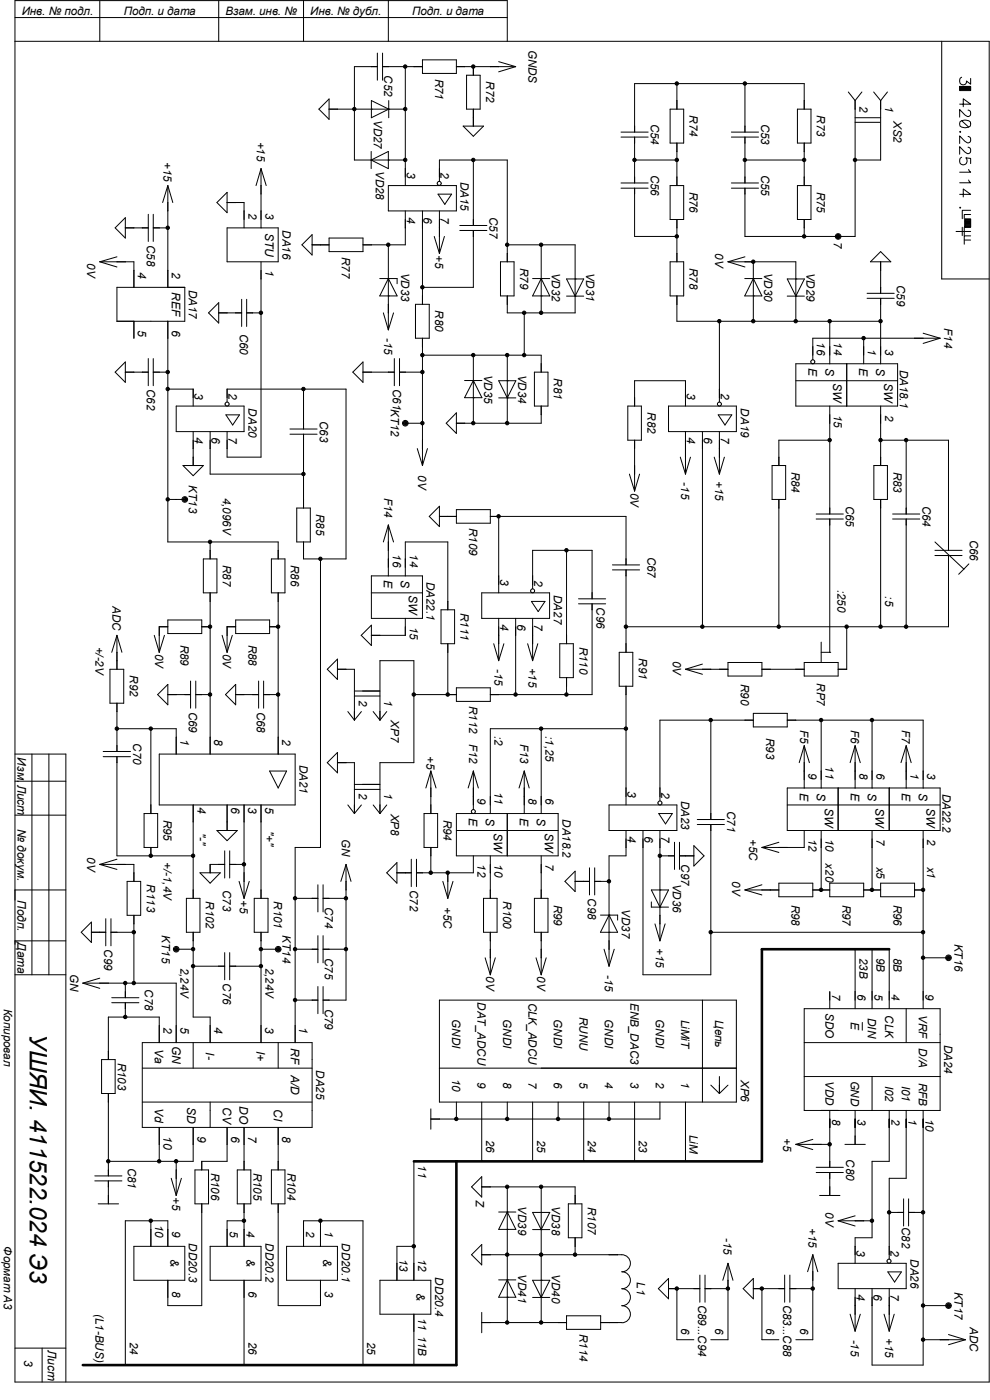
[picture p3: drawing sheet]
<svg xmlns="http://www.w3.org/2000/svg" width="210mm" height="297mm" viewBox="0 0 210 297" stroke-linecap="round" stroke-linejoin="round" font-family="sans-serif">
<defs><g id="words">
<text font-size="5.1" x="6.3" y="219.4" transform="rotate(90 6.3 219.4)">УШЯИ. 411522.024 Э3</text>
<g font-size="2.5">
<text x="4.6" y="3.1">Инв. № подл.</text>
<text x="26.3" y="3.1">Подп. и дата</text>
<text x="47.8" y="3.1">Взам. инв. №</text>
<text x="65.8" y="3.1">Инв. № дубл.</text>
<text x="87.4" y="3.1">Подп. и дата</text>
<text x="112.1" y="10.5" transform="rotate(90 112.1 10.5)">GNDS</text>
<text x="81.5" y="16" transform="rotate(90 81.5 16)">C52</text>
<text x="92.3" y="16.7" transform="rotate(90 92.3 16.7)">R71</text>
<text x="103.1" y="17.3" transform="rotate(90 103.1 17.3)">R72</text>
<text x="182.3" y="22.4" transform="rotate(90 182.3 22.4)">2</text>
<text x="187.7" y="22.4" transform="rotate(90 187.7 22.4)">1</text>
<text x="79.3" y="25.4" transform="rotate(90 79.3 25.4)">VD27</text>
<text x="138" y="26.2" transform="rotate(90 138 26.2)">C54</text>
<text x="146.3" y="24.5" transform="rotate(90 146.3 24.5)">R74</text>
<text x="161.5" y="26.2" transform="rotate(90 161.5 26.2)">C53</text>
<text x="173.3" y="24.5" transform="rotate(90 173.3 24.5)">R73</text>
<text x="189.5" y="25.6" transform="rotate(90 189.5 25.6)">XS2</text>
<text x="34.7" y="34.4" transform="rotate(90 34.7 34.4)">+15</text>
<text x="54.5" y="30.1" transform="rotate(90 54.5 30.1)">+15</text>
<text x="79.7" y="36.2" transform="rotate(90 79.7 36.2)">VD28</text>
<text x="86.3" y="36.5" transform="rotate(90 86.3 36.5)">3</text>
<text x="93.5" y="36.6" transform="rotate(90 93.5 36.6)">2</text>
<text x="97.7" y="38.5" transform="rotate(90 97.7 38.5)">DA15</text>
<text x="138" y="37" transform="rotate(90 138 37)">C56</text>
<text x="146.3" y="40.6" transform="rotate(90 146.3 40.6)">R76</text>
<text x="161.5" y="37" transform="rotate(90 161.5 37)">C55</text>
<text x="173.3" y="40.6" transform="rotate(90 173.3 40.6)">R75</text>
<text x="52.7" y="45.2" transform="rotate(90 52.7 45.2)">2</text>
<text x="56.3" y="45.2" transform="rotate(90 56.3 45.2)">3</text>
<text x="86.3" y="45.9" transform="rotate(90 86.3 45.9)">4</text>
<text x="89.9" y="45.9" transform="rotate(90 89.9 45.9)">6</text>
<text x="93.5" y="45.9" transform="rotate(90 93.5 45.9)">7</text>
<text x="103.8" y="46.1" transform="rotate(90 103.8 46.1)">C57</text>
<text x="31.1" y="51.9" transform="rotate(90 31.1 51.9)">C58</text>
<text x="56.3" y="49.4" transform="rotate(90 56.3 49.4)">STU</text>
<text x="59.9" y="48.9" transform="rotate(90 59.9 48.9)">DA16</text>
<text x="151.7" y="53.8" transform="rotate(90 151.7 53.8)">0V</text>
<text x="176.9" y="51.3" transform="rotate(90 176.9 51.3)">7</text>
<text x="18.5" y="55.8" transform="rotate(90 18.5 55.8)">0V</text>
<text x="29.3" y="57.7" transform="rotate(90 29.3 57.7)">4</text>
<text x="36.4" y="57.7" transform="rotate(90 36.4 57.7)">2</text>
<text x="56.3" y="57.4" transform="rotate(90 56.3 57.4)">1</text>
<text x="72.5" y="54.5" transform="rotate(90 72.5 54.5)">R77</text>
<text x="85.1" y="57.8" transform="rotate(90 85.1 57.8)">VD33</text>
<text x="92.3" y="54.1" transform="rotate(90 92.3 54.1)">+5</text>
<text x="110.3" y="56.9" transform="rotate(90 110.3 56.9)">R79</text>
<text x="117.1" y="57.8" transform="rotate(90 117.1 57.8)">VD32</text>
<text x="124.3" y="57.8" transform="rotate(90 124.3 57.8)">VD31</text>
<text x="146.3" y="56.9" transform="rotate(90 146.3 56.9)">R78</text>
<text x="162.1" y="57.8" transform="rotate(90 162.1 57.8)">VD30</text>
<text x="171.1" y="57.8" transform="rotate(90 171.1 57.8)">VD29</text>
<text x="36.4" y="62" transform="rotate(90 36.4 62)">REF</text>
<text x="40.1" y="61.4" transform="rotate(90 40.1 61.4)">DA17</text>
<text x="92.3" y="65.9" transform="rotate(90 92.3 65.9)">R80</text>
<text x="190.2" y="60.5" transform="rotate(90 190.2 60.5)">C59</text>
<text x="29.3" y="70" transform="rotate(90 29.3 70)">5</text>
<text x="36.4" y="70" transform="rotate(90 36.4 70)">6</text>
<text x="50.9" y="70.8" transform="rotate(90 50.9 70.8)">C60</text>
<text x="81.5" y="71.8" transform="rotate(90 81.5 71.8)">-15</text>
<text x="200.3" y="69.6" transform="rotate(90 200.3 69.6)">F14</text>
<text x="173.3" y="72.6" transform="rotate(90 173.3 72.6)">16</text>
<text x="176.9" y="72.6" transform="rotate(90 176.9 72.6)">14</text>
<text x="184.1" y="74" transform="rotate(90 184.1 74)">1</text>
<text x="187.7" y="74" transform="rotate(90 187.7 74)">3</text>
<text x="31.1" y="82.5" transform="rotate(90 31.1 82.5)">C62</text>
<text x="41.3" y="83.3" transform="rotate(90 41.3 83.3)">3</text>
<text x="48.5" y="83.4" transform="rotate(90 48.5 83.4)">2</text>
<text x="83.3" y="82.5" transform="rotate(90 83.3 82.5)">C61KT12</text>
<text x="102.7" y="79.5" transform="rotate(90 102.7 79.5)">VD35</text>
<text x="109.9" y="79.5" transform="rotate(90 109.9 79.5)">VD34</text>
<text x="117.5" y="80.3" transform="rotate(90 117.5 80.3)">R81</text>
<text x="145.7" y="83.3" transform="rotate(90 145.7 83.3)">3</text>
<text x="152.9" y="83.4" transform="rotate(90 152.9 83.4)">2</text>
<text x="171.5" y="78.1" transform="rotate(90 171.5 78.1)">E</text>
<text x="175.1" y="78.1" transform="rotate(90 175.1 78.1)">S</text>
<text x="176.7" y="81.3" transform="rotate(90 176.7 81.3)">SW</text>
<text x="182.3" y="78.1" transform="rotate(90 182.3 78.1)">E</text>
<text x="185.9" y="78.1" transform="rotate(90 185.9 78.1)">S</text>
<text x="187.6" y="81.3" transform="rotate(90 187.6 81.3)">SW</text>
<text x="190.9" y="78.4" transform="rotate(90 190.9 78.4)">DA18.1</text>
<text x="52.7" y="86.7" transform="rotate(90 52.7 86.7)">DA20</text>
<text x="67.8" y="89.3" transform="rotate(90 67.8 89.3)">C63</text>
<text x="137.3" y="87.5" transform="rotate(90 137.3 87.5)">R82</text>
<text x="157.1" y="86.7" transform="rotate(90 157.1 86.7)">DA19</text>
<text x="176.9" y="88" transform="rotate(90 176.9 88)">15</text>
<text x="187.7" y="88" transform="rotate(90 187.7 88)">2</text>
<text x="41.3" y="92.7" transform="rotate(90 41.3 92.7)">4</text>
<text x="44.9" y="92.7" transform="rotate(90 44.9 92.7)">6</text>
<text x="48.5" y="92.7" transform="rotate(90 48.5 92.7)">7</text>
<text x="145.7" y="92.7" transform="rotate(90 145.7 92.7)">4</text>
<text x="149.3" y="92.7" transform="rotate(90 149.3 92.7)">6</text>
<text x="152.9" y="92.7" transform="rotate(90 152.9 92.7)">7</text>
<text x="88.7" y="100.8" transform="rotate(90 88.7 100.8)">0V</text>
<text x="167.9" y="100.1" transform="rotate(90 167.9 100.1)">R84</text>
<text x="189.5" y="100.1" transform="rotate(90 189.5 100.1)">R83</text>
<text x="40.1" y="103" transform="rotate(90 40.1 103)">KT13</text>
<text x="47.3" y="105.6" transform="rotate(90 47.3 105.6)">4,096V</text>
<text x="81.5" y="105.6" transform="rotate(90 81.5 105.6)">F14</text>
<text x="133.7" y="104.5" transform="rotate(90 133.7 104.5)">0V</text>
<text x="144.5" y="102.4" transform="rotate(90 144.5 102.4)">-15</text>
<text x="151.7" y="102.1" transform="rotate(90 151.7 102.1)">+15</text>
<text x="179.5" y="107.3" transform="rotate(90 179.5 107.3)">C65</text>
<text x="195.7" y="107.3" transform="rotate(90 195.7 107.3)">C64</text>
<text x="67.1" y="109.1" transform="rotate(90 67.1 109.1)">R85</text>
<text x="99.5" y="112" transform="rotate(90 99.5 112)">R109</text>
<text x="47.3" y="119.9" transform="rotate(90 47.3 119.9)">R87</text>
<text x="61.7" y="119.9" transform="rotate(90 61.7 119.9)">R86</text>
<text x="83.3" y="117.6" transform="rotate(90 83.3 117.6)">16</text>
<text x="86.9" y="117.6" transform="rotate(90 86.9 117.6)">14</text>
<text x="137.3" y="118.1" transform="rotate(90 137.3 118.1)">C67</text>
<text x="205.7" y="114.5" transform="rotate(90 205.7 114.5)">C66</text>
<text x="81.4" y="123.1" transform="rotate(90 81.4 123.1)">E</text>
<text x="85" y="123.1" transform="rotate(90 85 123.1)">S</text>
<text x="90.5" y="123.4" transform="rotate(90 90.5 123.4)">DA22.1</text>
<text x="106.1" y="122.9" transform="rotate(90 106.1 122.9)">3</text>
<text x="113.3" y="123" transform="rotate(90 113.3 123)">2</text>
<text x="177.6" y="125.1" transform="rotate(90 177.6 125.1)">:250</text>
<text x="23.9" y="128.5" transform="rotate(90 23.9 128.5)">ADC</text>
<text x="86.7" y="126.3" transform="rotate(90 86.7 126.3)">SW</text>
<text x="97.7" y="130" transform="rotate(90 97.7 130)">R111</text>
<text x="117.5" y="126.2" transform="rotate(90 117.5 126.2)">DA27</text>
<text x="126.5" y="128.9" transform="rotate(90 126.5 128.9)">C96</text>
<text x="187.7" y="126.5" transform="rotate(90 187.7 126.5)">:5</text>
<text x="20.3" y="137.2" transform="rotate(90 20.3 137.2)">+/-2V</text>
<text x="38.3" y="136.8" transform="rotate(90 38.3 136.8)">R89</text>
<text x="52.7" y="136.8" transform="rotate(90 52.7 136.8)">R88</text>
<text x="86.9" y="133" transform="rotate(90 86.9 133)">15</text>
<text x="106.1" y="132.3" transform="rotate(90 106.1 132.3)">4</text>
<text x="109.7" y="132.3" transform="rotate(90 109.7 132.3)">6</text>
<text x="113.3" y="132.3" transform="rotate(90 113.3 132.3)">7</text>
<text x="122.9" y="137.2" transform="rotate(90 122.9 137.2)">R110</text>
<text x="27.5" y="143.3" transform="rotate(90 27.5 143.3)">R92</text>
<text x="32.9" y="138.7" transform="rotate(90 32.9 138.7)">0V</text>
<text x="47.3" y="138.7" transform="rotate(90 47.3 138.7)">0V</text>
<text x="104.9" y="142" transform="rotate(90 104.9 142)">-15</text>
<text x="112.1" y="141.6" transform="rotate(90 112.1 141.6)">+15</text>
<text x="135.5" y="139.7" transform="rotate(90 135.5 139.7)">R91</text>
<text x="142.7" y="140.2" transform="rotate(90 142.7 140.2)">0V</text>
<text x="76.1" y="148.4" transform="rotate(90 76.1 148.4)">2</text>
<text x="81.5" y="148.5" transform="rotate(90 81.5 148.5)">1</text>
<text x="99.5" y="149.8" transform="rotate(90 99.5 149.8)">R112</text>
<text x="157.1" y="145.1" transform="rotate(90 157.1 145.1)">R90</text>
<text x="173.3" y="144.9" transform="rotate(90 173.3 144.9)">RP7</text>
<text x="40.1" y="151" transform="rotate(90 40.1 151)">C69</text>
<text x="54.5" y="151" transform="rotate(90 54.5 151)">C68</text>
<text x="82.9" y="152.8" transform="rotate(90 82.9 152.8)">XP7</text>
<text x="169.7" y="154.9" transform="rotate(90 169.7 154.9)">F5</text>
<text x="180.5" y="154.9" transform="rotate(90 180.5 154.9)">F6</text>
<text x="191.3" y="154.9" transform="rotate(90 191.3 154.9)">F7</text>
<text x="3.7" y="160.7" transform="rotate(90 3.7 160.7)">Изм.</text>
<text x="28.2" y="157.7" transform="rotate(90 28.2 157.7)">C70</text>
<text x="38.3" y="156.8" transform="rotate(90 38.3 156.8)">1</text>
<text x="45.5" y="156.8" transform="rotate(90 45.5 156.8)">8</text>
<text x="59.9" y="156.8" transform="rotate(90 59.9 156.8)">2</text>
<text x="90.5" y="160.4" transform="rotate(90 90.5 160.4)">+5</text>
<text x="99.5" y="157.8" transform="rotate(90 99.5 157.8)">F12</text>
<text x="104.9" y="156.1" transform="rotate(90 104.9 156.1)">:2</text>
<text x="110.3" y="157.8" transform="rotate(90 110.3 157.8)">F13</text>
<text x="115.7" y="156.2" transform="rotate(90 115.7 156.2)">:1,25</text>
<text x="162.5" y="156.6" transform="rotate(90 162.5 156.6)">R93</text>
<text x="3.7" y="166.5" transform="rotate(90 3.7 166.5)">Лист</text>
<text x="63.5" y="162.3" transform="rotate(90 63.5 162.3)">DA21</text>
<text x="133.1" y="167.9" transform="rotate(90 133.1 167.9)">3</text>
<text x="140.3" y="168" transform="rotate(90 140.3 168)">2</text>
<text x="171.5" y="164" transform="rotate(90 171.5 164)">9</text>
<text x="175.1" y="162.6" transform="rotate(90 175.1 162.6)">11</text>
<text x="182.3" y="164" transform="rotate(90 182.3 164)">8</text>
<text x="185.9" y="164" transform="rotate(90 185.9 164)">6</text>
<text x="193.1" y="164" transform="rotate(90 193.1 164)">1</text>
<text x="196.7" y="164" transform="rotate(90 196.7 164)">3</text>
<text x="34.7" y="173.9" transform="rotate(90 34.7 173.9)">R95</text>
<text x="41.9" y="171.2" transform="rotate(90 41.9 171.2)">4</text>
<text x="49.1" y="171.2" transform="rotate(90 49.1 171.2)">6</text>
<text x="52.7" y="171.2" transform="rotate(90 52.7 171.2)">3</text>
<text x="56.3" y="171.2" transform="rotate(90 56.3 171.2)">5</text>
<text x="76.1" y="168.2" transform="rotate(90 76.1 168.2)">2</text>
<text x="81.5" y="168.3" transform="rotate(90 81.5 168.3)">1</text>
<text x="82.9" y="172.6" transform="rotate(90 82.9 172.6)">XP8</text>
<text x="94.1" y="173.9" transform="rotate(90 94.1 173.9)">R94</text>
<text x="99.5" y="173.5" transform="rotate(90 99.5 173.5)">E</text>
<text x="101.3" y="169.4" transform="rotate(90 101.3 169.4)">9</text>
<text x="103.1" y="173.5" transform="rotate(90 103.1 173.5)">S</text>
<text x="104.9" y="168" transform="rotate(90 104.9 168)">11</text>
<text x="110.3" y="173.5" transform="rotate(90 110.3 173.5)">E</text>
<text x="112.1" y="169.4" transform="rotate(90 112.1 169.4)">8</text>
<text x="113.9" y="173.5" transform="rotate(90 113.9 173.5)">S</text>
<text x="115.7" y="169.4" transform="rotate(90 115.7 169.4)">6</text>
<text x="119.3" y="173.8" transform="rotate(90 119.3 173.8)">DA18.2</text>
<text x="144.5" y="169.9" transform="rotate(90 144.5 169.9)">DA23</text>
<text x="154.3" y="172.1" transform="rotate(90 154.3 172.1)">C71</text>
<text x="169.7" y="168.1" transform="rotate(90 169.7 168.1)">E</text>
<text x="173.3" y="168.1" transform="rotate(90 173.3 168.1)">S</text>
<text x="175" y="171.4" transform="rotate(90 175 171.4)">SW</text>
<text x="180.5" y="168.1" transform="rotate(90 180.5 168.1)">E</text>
<text x="184.1" y="168.1" transform="rotate(90 184.1 168.1)">S</text>
<text x="185.8" y="171.4" transform="rotate(90 185.8 171.4)">SW</text>
<text x="191.3" y="168.1" transform="rotate(90 191.3 168.1)">E</text>
<text x="194.9" y="168.1" transform="rotate(90 194.9 168.1)">S</text>
<text x="196.6" y="171.4" transform="rotate(90 196.6 171.4)">SW</text>
<text x="199.9" y="168.4" transform="rotate(90 199.9 168.4)">DA22.2</text>
<text x="3.7" y="175.8" transform="rotate(90 3.7 175.8)">№ докум.</text>
<text x="41.9" y="176.7" transform="rotate(90 41.9 176.7)">&quot;-&quot;</text>
<text x="56.3" y="176.4" transform="rotate(90 56.3 176.4)">&quot;+&quot;</text>
<text x="72.5" y="178" transform="rotate(90 72.5 178)">GN</text>
<text x="104.7" y="176.7" transform="rotate(90 104.7 176.7)">SW</text>
<text x="115.6" y="176.7" transform="rotate(90 115.6 176.7)">SW</text>
<text x="133.1" y="177.3" transform="rotate(90 133.1 177.3)">4</text>
<text x="136.7" y="177.3" transform="rotate(90 136.7 177.3)">6</text>
<text x="140.3" y="177.3" transform="rotate(90 140.3 177.3)">7</text>
<text x="158.9" y="178" transform="rotate(90 158.9 178)">+5C</text>
<text x="171.5" y="178" transform="rotate(90 171.5 178)">12</text>
<text x="175.1" y="178" transform="rotate(90 175.1 178)">10</text>
<text x="185.9" y="178" transform="rotate(90 185.9 178)">7</text>
<text x="196.7" y="178" transform="rotate(90 196.7 178)">2</text>
<text x="18.5" y="181.9" transform="rotate(90 18.5 181.9)">0V</text>
<text x="34.7" y="182.9" transform="rotate(90 34.7 182.9)">+/-1,4V</text>
<text x="101.3" y="183.4" transform="rotate(90 101.3 183.4)">12</text>
<text x="104.9" y="183.4" transform="rotate(90 104.9 183.4)">10</text>
<text x="115.7" y="183.4" transform="rotate(90 115.7 183.4)">7</text>
<text x="144.5" y="183.4" transform="rotate(90 144.5 183.4)">C97</text>
<text x="175.1" y="183.2" transform="rotate(90 175.1 183.2)">x20</text>
<text x="185.9" y="183.9" transform="rotate(90 185.9 183.9)">x5</text>
<text x="196.7" y="183.9" transform="rotate(90 196.7 183.9)">x1</text>
<text x="3.7" y="191" transform="rotate(90 3.7 191)">Подп.</text>
<text x="31.1" y="187.6" transform="rotate(90 31.1 187.6)">R113</text>
<text x="43.7" y="191.2" transform="rotate(90 43.7 191.2)">R102</text>
<text x="47.3" y="188.8" transform="rotate(90 47.3 188.8)">C73</text>
<text x="50.9" y="191" transform="rotate(90 50.9 191)">+5</text>
<text x="58.1" y="191.2" transform="rotate(90 58.1 191.2)">R101</text>
<text x="86.9" y="188.8" transform="rotate(90 86.9 188.8)">C72</text>
<text x="106.7" y="191.2" transform="rotate(90 106.7 191.2)">R100</text>
<text x="117.5" y="191.9" transform="rotate(90 117.5 191.9)">R99</text>
<text x="124.7" y="190.6" transform="rotate(90 124.7 190.6)">C98</text>
<text x="142.7" y="187.5" transform="rotate(90 142.7 187.5)">VD36</text>
<text x="155.3" y="187" transform="rotate(90 155.3 187)">0V</text>
<text x="167.9" y="191.9" transform="rotate(90 167.9 191.9)">R98</text>
<text x="178.7" y="191.9" transform="rotate(90 178.7 191.9)">R97</text>
<text x="189.5" y="191.9" transform="rotate(90 189.5 191.9)">R96</text>
<text x="68.9" y="192.4" transform="rotate(90 68.9 192.4)">C74</text>
<text x="94.1" y="192.4" transform="rotate(90 94.1 192.4)">+5C</text>
<text x="131.9" y="192.9" transform="rotate(90 131.9 192.9)">VD37</text>
<text x="3.7" y="199.9" transform="rotate(90 3.7 199.9)">Дата</text>
<text x="22.1" y="201.4" transform="rotate(90 22.1 201.4)">C99</text>
<text x="34.3" y="198.4" transform="rotate(90 34.3 198.4)">KT15</text>
<text x="59.9" y="198.4" transform="rotate(90 59.9 198.4)">KT14</text>
<text x="68.9" y="203.2" transform="rotate(90 68.9 203.2)">C75</text>
<text x="139.1" y="201.1" transform="rotate(90 139.1 201.1)">+15</text>
<text x="182.3" y="203.2" transform="rotate(90 182.3 203.2)">23B</text>
<text x="185.9" y="203.2" transform="rotate(90 185.9 203.2)">9B</text>
<text x="189.5" y="203.2" transform="rotate(90 189.5 203.2)">8B</text>
<text x="202.5" y="200.2" transform="rotate(90 202.5 200.2)">KT16</text>
<text x="14.9" y="206.6" transform="rotate(90 14.9 206.6)">GN</text>
<text x="30.7" y="209.9" transform="rotate(90 30.7 209.9)">C78</text>
<text x="38.3" y="205.3" transform="rotate(90 38.3 205.3)">2,24V</text>
<text x="47.3" y="208.6" transform="rotate(90 47.3 208.6)">C76</text>
<text x="56.3" y="205.3" transform="rotate(90 56.3 205.3)">2,24V</text>
<text x="103.1" y="207.1" transform="rotate(90 103.1 207.1)">0V</text>
<text x="113.9" y="207.1" transform="rotate(90 113.9 207.1)">0V</text>
<text x="128.3" y="206.8" transform="rotate(90 128.3 206.8)">-15</text>
<text x=".8" y="214" transform="rotate(90 .8 214)">Копировал</text>
<text x="68.9" y="214" transform="rotate(90 68.9 214)">C79</text>
<text x="101.3" y="212.6" transform="rotate(90 101.3 212.6)">DAT_ADCU</text>
<text x="112.1" y="212.7" transform="rotate(90 112.1 212.7)">CLK_ADCU</text>
<text x="122.9" y="215.8" transform="rotate(90 122.9 215.8)">RUNU</text>
<text x="133.7" y="212.8" transform="rotate(90 133.7 212.8)">ENB_DAC3</text>
<text x="175.1" y="214.9" transform="rotate(90 175.1 214.9)">SDO</text>
<text x="176.5" y="210.8" transform="rotate(90 176.5 210.8)">7</text>
<text x="181.9" y="210.8" transform="rotate(90 181.9 210.8)">6</text>
<text x="184.1" y="216" transform="rotate(90 184.1 216)">DIN</text>
<text x="185.5" y="210.8" transform="rotate(90 185.5 210.8)">5</text>
<text x="187.7" y="215.4" transform="rotate(90 187.7 215.4)">CLK</text>
<text x="189.1" y="210.8" transform="rotate(90 189.1 210.8)">4</text>
<text x="194.9" y="215.3" transform="rotate(90 194.9 215.3)">VRF</text>
<text x="196.3" y="210.8" transform="rotate(90 196.3 210.8)">9</text>
<text x="34.7" y="218" transform="rotate(90 34.7 218)">2</text>
<text x="36.5" y="221.9" transform="rotate(90 36.5 221.9)">GN</text>
<text x="38.3" y="218" transform="rotate(90 38.3 218)">5</text>
<text x="45.5" y="218" transform="rotate(90 45.5 218)">4</text>
<text x="56.3" y="218" transform="rotate(90 56.3 218)">3</text>
<text x="63.5" y="218" transform="rotate(90 63.5 218)">1</text>
<text x="95.9" y="216.3" transform="rotate(90 95.9 216.3)">GNDI</text>
<text x="106.7" y="216.3" transform="rotate(90 106.7 216.3)">GNDI</text>
<text x="117.5" y="216.3" transform="rotate(90 117.5 216.3)">GNDI</text>
<text x="128.3" y="216.3" transform="rotate(90 128.3 216.3)">GNDI</text>
<text x="139.1" y="216.3" transform="rotate(90 139.1 216.3)">GNDI</text>
<text x="144.5" y="216.4" transform="rotate(90 144.5 216.4)">LiMiT</text>
<text x="151.7" y="216.4" transform="rotate(90 151.7 216.4)">Цепь</text>
<text x="180.5" y="216.8" transform="rotate(90 180.5 216.8)">E</text>
<text x="200.3" y="221.7" transform="rotate(90 200.3 221.7)">DA24</text>
<text x="25" y="225.4" transform="rotate(90 25 225.4)">R103</text>
<text x="32.9" y="222.5" transform="rotate(90 32.9 222.5)">Va</text>
<text x="43.6" y="223.3" transform="rotate(90 43.6 223.3)">I-</text>
<text x="54.4" y="223" transform="rotate(90 54.4 223)">I+</text>
<text x="61.7" y="222.3" transform="rotate(90 61.7 222.3)">RF</text>
<text x="67.1" y="227.1" transform="rotate(90 67.1 227.1)">DA25</text>
<text x="194.9" y="222.4" transform="rotate(90 194.9 222.4)">D/A</text>
<text x="61.7" y="228" transform="rotate(90 61.7 228)">A/D</text>
<text x="95.9" y="228.8" transform="rotate(90 95.9 228.8)">10</text>
<text x="101.3" y="229.5" transform="rotate(90 101.3 229.5)">9</text>
<text x="106.7" y="229.5" transform="rotate(90 106.7 229.5)">8</text>
<text x="112.1" y="229.5" transform="rotate(90 112.1 229.5)">7</text>
<text x="117.5" y="229.5" transform="rotate(90 117.5 229.5)">6</text>
<text x="122.9" y="229.5" transform="rotate(90 122.9 229.5)">5</text>
<text x="128.3" y="229.5" transform="rotate(90 128.3 229.5)">4</text>
<text x="133.7" y="229.5" transform="rotate(90 133.7 229.5)">3</text>
<text x="139.1" y="229.5" transform="rotate(90 139.1 229.5)">2</text>
<text x="144.5" y="229.5" transform="rotate(90 144.5 229.5)">1</text>
<text x="157.1" y="229.1" transform="rotate(90 157.1 229.1)">XP6</text>
<text x="175.1" y="229.4" transform="rotate(90 175.1 229.4)">VDD</text>
<text x="180.5" y="229.2" transform="rotate(90 180.5 229.2)">GND</text>
<text x="187.7" y="230.3" transform="rotate(90 187.7 230.3)">I02</text>
<text x="191.3" y="230.3" transform="rotate(90 191.3 230.3)">I01</text>
<text x="194.9" y="229.7" transform="rotate(90 194.9 229.7)">RFB</text>
<text x="32.9" y="235.1" transform="rotate(90 32.9 235.1)">Vd</text>
<text x="39.7" y="234.9" transform="rotate(90 39.7 234.9)">SD</text>
<text x="47.2" y="234.9" transform="rotate(90 47.2 234.9)">CV</text>
<text x="50.8" y="234.7" transform="rotate(90 50.8 234.7)">DO</text>
<text x="58.1" y="235.4" transform="rotate(90 58.1 235.4)">CI</text>
<text x="176.5" y="237.4" transform="rotate(90 176.5 237.4)">8</text>
<text x="181.9" y="237.4" transform="rotate(90 181.9 237.4)">3</text>
<text x="189.1" y="237.4" transform="rotate(90 189.1 237.4)">2</text>
<text x="192.7" y="237.4" transform="rotate(90 192.7 237.4)">1</text>
<text x="196.3" y="237.4" transform="rotate(90 196.3 237.4)">10</text>
<text x="34.7" y="241" transform="rotate(90 34.7 241)">10</text>
<text x="41.9" y="241" transform="rotate(90 41.9 241)">9</text>
<text x="49.1" y="241" transform="rotate(90 49.1 241)">6</text>
<text x="52.7" y="241" transform="rotate(90 52.7 241)">7</text>
<text x="59.9" y="241" transform="rotate(90 59.9 241)">8</text>
<text x="103.1" y="241.8" transform="rotate(90 103.1 241.8)">26</text>
<text x="113.9" y="241.8" transform="rotate(90 113.9 241.8)">25</text>
<text x="124.7" y="241.8" transform="rotate(90 124.7 241.8)">24</text>
<text x="135.5" y="241.8" transform="rotate(90 135.5 241.8)">23</text>
<text x="146.3" y="240.8" transform="rotate(90 146.3 240.8)">LiM</text>
<text x="166.1" y="241.4" transform="rotate(90 166.1 241.4)">+5</text>
<text x="179.5" y="245.9" transform="rotate(90 179.5 245.9)">C80</text>
<text x="27.1" y="247.7" transform="rotate(90 27.1 247.7)">C81</text>
<text x="44.8" y="248.8" transform="rotate(90 44.8 248.8)">R106</text>
<text x="53.8" y="248.8" transform="rotate(90 53.8 248.8)">R105</text>
<text x="61" y="248.8" transform="rotate(90 61 248.8)">R104</text>
<text x="88.7" y="247.2" transform="rotate(90 88.7 247.2)">11</text>
<text x="36.5" y="254" transform="rotate(90 36.5 254)">+5</text>
<text x="100.9" y="254.6" transform="rotate(90 100.9 254.6)">Z</text>
<text x="109.9" y="255.9" transform="rotate(90 109.9 255.9)">VD39</text>
<text x="117.1" y="255.9" transform="rotate(90 117.1 255.9)">VD38</text>
<text x="124.7" y="256" transform="rotate(90 124.7 256)">R107</text>
<text x="175.1" y="257.2" transform="rotate(90 175.1 257.2)">0V</text>
<text x="32.9" y="259.8" transform="rotate(90 32.9 259.8)">10</text>
<text x="36.5" y="261.2" transform="rotate(90 36.5 261.2)">9</text>
<text x="40.1" y="263.8" transform="rotate(90 40.1 263.8)">DD20.3</text>
<text x="48.7" y="261.2" transform="rotate(90 48.7 261.2)">5</text>
<text x="52.3" y="261.2" transform="rotate(90 52.3 261.2)">4</text>
<text x="56.3" y="263.8" transform="rotate(90 56.3 263.8)">DD20.2</text>
<text x="64.9" y="261.2" transform="rotate(90 64.9 261.2)">2</text>
<text x="68.9" y="261.2" transform="rotate(90 68.9 261.2)">1</text>
<text x="72.5" y="263.8" transform="rotate(90 72.5 263.8)">DD20.1</text>
<text x="153.5" y="262.6" transform="rotate(90 153.5 262.6)">-15</text>
<text x="171.5" y="260.5" transform="rotate(90 171.5 260.5)">+15</text>
<text x="191.3" y="260.3" transform="rotate(90 191.3 260.3)">C82</text>
<text x=".8" y="264.4" transform="rotate(90 .8 264.4)">Формат А3</text>
<text x="36.2" y="267.2" transform="rotate(90 36.2 267.2)">&amp;</text>
<text x="52.3" y="267.2" transform="rotate(90 52.3 267.2)">&amp;</text>
<text x="68.5" y="267.2" transform="rotate(90 68.5 267.2)">&amp;</text>
<text x="84.8" y="267" transform="rotate(90 84.8 267)">13</text>
<text x="88.7" y="267" transform="rotate(90 88.7 267)">12</text>
<text x="181.7" y="265.1" transform="rotate(90 181.7 265.1)">3</text>
<text x="188.9" y="265.2" transform="rotate(90 188.9 265.2)">2</text>
<text x="193.1" y="267.2" transform="rotate(90 193.1 267.2)">DA26</text>
<text x="36.5" y="273.8" transform="rotate(90 36.5 273.8)">8</text>
<text x="52.7" y="273.8" transform="rotate(90 52.7 273.8)">6</text>
<text x="68.9" y="273.8" transform="rotate(90 68.9 273.8)">3</text>
<text x="88.3" y="274.4" transform="rotate(90 88.3 274.4)">&amp;</text>
<text x="92.3" y="271" transform="rotate(90 92.3 271)">DD20.4</text>
<text x="109.9" y="270.3" transform="rotate(90 109.9 270.3)">VD41</text>
<text x="117.1" y="270.3" transform="rotate(90 117.1 270.3)">VD40</text>
<text x="135.1" y="272" transform="rotate(90 135.1 272)">L1</text>
<text x="181.7" y="274.6" transform="rotate(90 181.7 274.6)">4</text>
<text x="185.3" y="274.6" transform="rotate(90 185.3 274.6)">6</text>
<text x="188.9" y="274.6" transform="rotate(90 188.9 274.6)">7</text>
<text x="202.5" y="274" transform="rotate(90 202.5 274)">KT17</text>
<text x="20.3" y="278.8" transform="rotate(90 20.3 278.8)">(L1-BUS)</text>
<text x="88.7" y="279.6" transform="rotate(90 88.7 279.6)">11</text>
<text x="144.5" y="281.7" transform="rotate(90 144.5 281.7)">6</text>
<text x="148.1" y="276.8" transform="rotate(90 148.1 276.8)">C89...C94</text>
<text x="151.7" y="281.7" transform="rotate(90 151.7 281.7)">6</text>
<text x="162.5" y="281.7" transform="rotate(90 162.5 281.7)">6</text>
<text x="166.1" y="276.8" transform="rotate(90 166.1 276.8)">C83...C88</text>
<text x="169.7" y="281.7" transform="rotate(90 169.7 281.7)">6</text>
<text x="205.7" y="281.6" transform="rotate(90 205.7 281.6)">ADC</text>
<text x="10.2" y="286.4" transform="rotate(90 10.2 286.4)">Лист</text>
<text x="27.5" y="284.6" transform="rotate(90 27.5 284.6)">24</text>
<text x="52.7" y="284.6" transform="rotate(90 52.7 284.6)">26</text>
<text x="77.9" y="284.6" transform="rotate(90 77.9 284.6)">25</text>
<text x="88.7" y="283.3" transform="rotate(90 88.7 283.3)">11B</text>
<text x="122.9" y="283" transform="rotate(90 122.9 283)">R114</text>
<text x="180.5" y="284.2" transform="rotate(90 180.5 284.2)">-15</text>
<text x="187.7" y="283.9" transform="rotate(90 187.7 283.9)">+15</text>
<text x="5.1" y="288.5" transform="rotate(90 5.1 288.5)">3</text>
</g>
</g></defs>
<g fill="#000" stroke="#000" stroke-width=".21">
<circle cx="86" cy="14.1" r=".36"/>
<circle cx="100.4" cy="14.1" r=".36"/>
<circle cx="143.6" cy="17.7" r=".36"/>
<circle cx="158" cy="17.7" r=".36"/>
<circle cx="75.2" cy="23.1" r=".36"/>
<circle cx="86" cy="33.9" r=".36"/>
<circle cx="86" cy="23.1" r=".36"/>
<circle cx="100.4" cy="33.9" r=".36"/>
<circle cx="134.6" cy="33.9" r=".36"/>
<circle cx="143.6" cy="33.9" r=".36"/>
<circle cx="158" cy="33.9" r=".36"/>
<circle cx="170.6" cy="33.9" r=".36"/>
<circle cx="181.4" cy="33.9" r=".36"/>
<circle cx="35.6" cy="48.3" r=".36"/>
<circle cx="82.4" cy="51.9" r=".36"/>
<circle cx="107.6" cy="51.9" r=".36"/>
<circle cx="114.8" cy="51.9" r=".36"/>
<circle cx="143.6" cy="50.1" r=".36"/>
<circle cx="159.8" cy="55.5" r=".36"/>
<circle cx="170.6" cy="50.1" r=".36"/>
<circle cx="177.8" cy="50.1" r=".36"/>
<circle cx="35.6" cy="78.9" r=".36"/>
<circle cx="55.4" cy="66.4" r=".36"/>
<circle cx="89.6" cy="78.9" r=".36"/>
<circle cx="89.6" cy="75.3" r=".36"/>
<circle cx="89.6" cy="60.9" r=".36"/>
<circle cx="100.4" cy="75.3" r=".36"/>
<circle cx="107.6" cy="75.3" r=".36"/>
<circle cx="111.2" cy="66.4" r=".36"/>
<circle cx="111.2" cy="75.3" r=".36"/>
<circle cx="114.8" cy="66.4" r=".36"/>
<circle cx="152.6" cy="68.1" r=".36"/>
<circle cx="159.8" cy="68.1" r=".36"/>
<circle cx="168.8" cy="68.1" r=".36"/>
<circle cx="176" cy="68.1" r=".36"/>
<circle cx="183.2" cy="71.7" r=".36"/>
<circle cx="186.8" cy="68.1" r=".36"/>
<circle cx="35.6" cy="82.5" r=".36"/>
<circle cx="64.4" cy="82.5" r=".36"/>
<circle cx="89.6" cy="89.8" r=".36"/>
<circle cx="100.4" cy="89.8" r=".36"/>
<circle cx="107.6" cy="89.8" r=".36"/>
<circle cx="176" cy="93.4" r=".36"/>
<circle cx="186.8" cy="93.4" r=".36"/>
<circle cx="192.2" cy="93.4" r=".36"/>
<circle cx="35.6" cy="105.9" r=".36"/>
<circle cx="44.6" cy="115" r=".36"/>
<circle cx="64.4" cy="100.6" r=".36"/>
<circle cx="68" cy="118.6" r=".36"/>
<circle cx="105.8" cy="109.5" r=".36"/>
<circle cx="120.2" cy="116.7" r=".36"/>
<circle cx="44.6" cy="132.9" r=".36"/>
<circle cx="59" cy="132.9" r=".36"/>
<circle cx="132.8" cy="132.9" r=".36"/>
<circle cx="149" cy="132.9" r=".36"/>
<circle cx="165.2" cy="132.9" r=".36"/>
<circle cx="179.6" cy="132.9" r=".36"/>
<circle cx="186.8" cy="132.9" r=".36"/>
<circle cx="192.2" cy="132.9" r=".36"/>
<circle cx="24.8" cy="154.6" r=".36"/>
<circle cx="32" cy="154.6" r=".36"/>
<circle cx="44.6" cy="147.3" r=".36"/>
<circle cx="59" cy="147.3" r=".36"/>
<circle cx="87.8" cy="147.3" r=".36"/>
<circle cx="95" cy="147.3" r=".36"/>
<circle cx="109.4" cy="147.3" r=".36"/>
<circle cx="114.8" cy="154.6" r=".36"/>
<circle cx="120.2" cy="147.3" r=".36"/>
<circle cx="132.8" cy="154.6" r=".36"/>
<circle cx="150.8" cy="152.8" r=".36"/>
<circle cx="174.2" cy="152.8" r=".36"/>
<circle cx="185" cy="152.8" r=".36"/>
<circle cx="28.4" cy="197.8" r=".36"/>
<circle cx="32" cy="181.5" r=".36"/>
<circle cx="41" cy="181.5" r=".36"/>
<circle cx="51.8" cy="183.4" r=".36"/>
<circle cx="62.6" cy="190.6" r=".36"/>
<circle cx="73.4" cy="190.6" r=".36"/>
<circle cx="91.4" cy="185.1" r=".36"/>
<circle cx="95" cy="185.1" r=".36"/>
<circle cx="129.2" cy="187" r=".36"/>
<circle cx="140" cy="181.5" r=".36"/>
<circle cx="150.8" cy="197.8" r=".36"/>
<circle cx="174.2" cy="188.8" r=".36"/>
<circle cx="185" cy="188.8" r=".36"/>
<circle cx="195.8" cy="197.8" r=".36"/>
<circle cx="195.8" cy="188.8" r=".36"/>
<circle cx="26.6" cy="208.6" r=".36"/>
<circle cx="26.6" cy="215.8" r=".36"/>
<circle cx="28.4" cy="208.6" r=".36"/>
<circle cx="41" cy="201.4" r=".36"/>
<circle cx="41" cy="205" r=".36"/>
<circle cx="55.4" cy="205" r=".36"/>
<circle cx="55.4" cy="201.4" r=".36"/>
<circle cx="62.6" cy="212.2" r=".36"/>
<circle cx="62.6" cy="201.4" r=".36"/>
<circle cx="73.4" cy="201.4" r=".36"/>
<circle cx="195.8" cy="203.2" r=".36"/>
<circle cx="96.8" cy="237.4" r=".36"/>
<circle cx="107.6" cy="237.4" r=".36"/>
<circle cx="118.4" cy="237.4" r=".36"/>
<circle cx="129.2" cy="237.4" r=".36"/>
<circle cx="23" cy="246.4" r=".36"/>
<circle cx="32" cy="259" r=".36"/>
<circle cx="33.8" cy="246.4" r=".36"/>
<circle cx="37.4" cy="246.4" r=".36"/>
<circle cx="51.8" cy="259" r=".36"/>
<circle cx="68" cy="259" r=".36"/>
<circle cx="107.6" cy="251.8" r=".36"/>
<circle cx="114.8" cy="251.8" r=".36"/>
<circle cx="176" cy="242.8" r=".36"/>
<circle cx="185" cy="259" r=".36"/>
<circle cx="188.6" cy="257.2" r=".36"/>
<circle cx="195.8" cy="257.2" r=".36"/>
<circle cx="87.8" cy="264.4" r=".36"/>
<circle cx="107.6" cy="266.2" r=".36"/>
<circle cx="114.8" cy="266.2" r=".36"/>
<circle cx="122" cy="266.2" r=".36"/>
<circle cx="143.6" cy="273.4" r=".36"/>
<circle cx="154.4" cy="273.4" r=".36"/>
<circle cx="161.6" cy="273.4" r=".36"/>
<circle cx="172.4" cy="273.4" r=".36"/>
<circle cx="195.8" cy="277" r=".36"/>
<circle cx="107.6" cy="280.6" r=".36"/>
<circle cx="114.8" cy="280.6" r=".36"/>
<circle cx="195.8" cy="284.2" r=".36"/>
</g>
<g fill="none" stroke="#000" stroke-width=".21">
<path d="M3.2 8.8h206.6v284.4h-206.6v-293.1h104.4v8.7M3.2 3.7h104.4M21.2 .1v8.7M46.4 .1v8.7M64.4 .1v8.7M80.1 14.1h-4.9v19.9h10.8M80.1 11.3v5.7M81.2 14.1h8.4M81.2 11.3v5.7M82.4 .1v8.7M86 14.1v25.3M89.6 12.7h7.2v2.9h-7.2z"/>
<path d="M96.8 14.1h12.6M99 16h2.9v7.2h-2.9zM100.4 14.1v1.9M105.8 13.1l3.6 1M109.4 14.1l-3.6 1.1M143.6 17.7v5.5M158 17.7v10.3M180 19.5l1.4 1.8M182.8 19.5l-1.4 1.8M185.3 19.5l1.5 1.8M188.3 19.5l-1.5 1.8M199.8 8.8v50.4h10"/>
<path d="M203.6 18.3h2.3v.9h-2.3zM203.6 18.4h2.3M203.6 18.5h2.3M203.6 18.6h2.3M203.6 18.8h2.3M203.6 18.9h2.3M203.6 19h2.3M203.6 19.1h2.3M204 16.4a.82 .82 0 0 0-.3 1.3 .82 .82 0 0 0 1.3-.2v-.3l.9 .7v-1.3M35.6 39.4v21.6M35.6 39.4l1.1 3.6M35.6 39.4l-1.1 3.6"/>
<path d="M55.4 35.8v12.5M55.4 35.8l1.1 3.6M55.4 35.8l-1.1 3.6M67.6 23.2l2.2-2.2v4.3zM69.8 23.2h16.2M78.7 34h.1M78.7 34l3.7-1.9v3.7zM78.7 32.1v3.7M78.8 23.2h.1M78.8 21.3l3.7 1.9-3.7 1.8zM82.4 34h.1M82.4 39.4h14.4v5.3h-14.4z"/>
<path d="M82.5 23.2h.1M82.5 21.3v3.7M93.2 38.4v-4.4h14.4v21.5M98.3 26.8h4.3l-2.2 2.1zM100.4 23.2v3.6M100.4 34v13.8M131.7 29.1h5.8M131.7 28h5.8M131.7 39.9h5.8M131.7 38.8h5.8M134.6 34h9M134.6 29.1v9.7"/>
<path d="M134.6 39.9v10.3h9M142.2 23.2h2.8v7.2h-2.8zM142.2 39.4h2.8v7.2h-2.8zM143.6 30.4v9M155.2 29.1h5.7M155.2 28h5.7M155.2 39.9h5.7M155.2 38.8h5.7M158 34h12.6M158 29.1v9.7M169.2 23.2h2.8v7.2h-2.8zM169.2 39.4h2.8v7.2h-2.8z"/>
<path d="M170.6 23.2v-5.5h-36v10.3M170.6 30.4v9M181.4 21.3v28.9h-23.4v-10.3M181.4 25h5.4M181.4 26h5.3M186.8 21.3v12.7h-5.4M203.6 22.1h2.3l-1.6-1.1v1.6M203.7 25.8a1.85 1.85 0 0 1 2.1 0 .83 .83 0 0 1-.3 1.2 1.91 1.91 0 0 1-1.8-.2zM203.7 27.9l.1 .1-.1 .1zM204 25.6l1.5 1.4M204 33.4a.85 .85 0 0 0-.4 1.2 .85 .85 0 0 0 1.3 .2 .85 .85 0 0 0 0-1.3l1 .1v1.1M205.4 23.4l.3 .1a.74 .74 0 0 1-.2 1.2l-.8-.3-1.1-1.2v1.6"/>
<path d="M205.4 29l.3 .1a.74 .74 0 0 1-.2 1.2l-.8-.3-1.1-1.2v1.6M205.4 31.2l.3 .2a.74 .74 0 0 1-.2 1.2l-.8-.3-1.1-1.2v1.6M205.5 35.9l.4 .6h-2.3M205.5 38.2l.4 .6h-2.3M21.2 55.5h7.2v5.5M21.2 55.5l3.6 1.1M24.8 54.5l-3.6 1M26.6 48.3h4.9M26.6 46.2v4.3l-2.2-2.2zM31.5 45.5v5.7M32.5 48.3h3.1M32.5 45.5v5.7"/>
<path d="M46 43l2.2-2.2v4.3zM48.2 43h3.6v5.3M48.2 48.3h10.8v7.2h-10.8zM55.4 55.5v41.5h-7.2v-5.4M66.2 51.9h3.6M66.2 49.8v4.3l-2.1-2.2zM69.8 50.5h7.2v2.9h-7.2zM80.6 59.1h3.6v1.1M82.4 59.1h.1M82.4 51.9v18.1M82.4 59.1l1.8 3.7h-3.6zM86 44.7v7.2h-9"/>
<path d="M89.6 44.7v19.9M92.1 50.2l1.1 3.6M92.9 41.2h2.9l-1.4 2.1zM93.2 44.7v9.1M94.3 50.2l-1.1 3.6M97.5 48.9h5.8M97.5 47.8h5.8M100.4 48.9v12.1h-10.8M106.2 55.5h2.9v7.3h-2.9zM107.6 51.9h14.4v14.5h-14.4v-3.6M113 59.1h3.6M114.8 59.1h.1"/>
<path d="M114.8 51.9v14.5M114.8 59.1l1.8 3.7h-3.6zM120.2 59.2h3.6l-1.8 3.6zM122 59.2h.1M142.2 55.5h2.8v7.3h-2.8zM143.6 46.6v8.9M154.4 55.5h14.4v12.7M154.4 55.5l3.6 1.1M158 59.1h3.6M158 54.5l-3.6 1M159.8 59.1h.1M159.8 55.5v12.7"/>
<path d="M159.8 59.1l1.8 3.7h-3.6zM167 59.2h3.6l-1.8 3.6zM168.8 59.2h.1M170.6 46.6v3.6M177.8 50.2h.1M184.7 55.5l2.1-2.1 2.2 2.1zM186.8 55.5v6.7M202.8 49.1h3.1M203.6 41.2h2.3l-1.6-1.1v1.7M203.7 43.9l.1 .2-.1 .1zM204.1 48.2v1.8M204.6 48.2v1.8"/>
<path d="M204.6 50.9h1.3M204.7 46.5h1.2M204.7 46.7h1.2M204.7 46.9h1.2M204.7 47h1.2M204.7 47.1h1.2M204.7 47.2h1.2M204.7 47.3h1.2M204.7 47.4h1.2M204.7 47.5h1.2M204.7 47.7h1.2M204.7 47.8h1.2"/>
<path d="M204.7 47.9h1.2M204.7 48h1.2M205.9 44.6h-1.8v1.8M205.9 45.5h-1.3v.9M205.9 48.1h-1.2v.1h1.2v-1.8h-1.2v1.8M205.9 50h-1.3v1.8M24.8 61h14.4v7.2h-14.4zM26.6 79h4.9M26.6 76.8v4.3l-2.2-2.1zM28.4 68.2v3.6M31.5 76.1v5.7M32.5 79h3.1"/>
<path d="M32.5 76.1v5.7M35.6 68.2v46.8h23.4v3.6M46.4 66.4h4.9M46.4 64.2v4.3l-2.2-2.1zM51.3 63.5v5.8M52.3 66.4h3.1M52.3 63.5v5.8M77 79h6.7M77 76.8v4.3l-2.2-2.1zM81.3 66.4l1.1 3.6M82.4 62.8h.1M83.5 66.4l-1.1 3.6"/>
<path d="M83.7 76.1v5.7M84.8 79h4.8M84.8 76.1v5.7M88.1 64.6h3v7.2h-3zM89.6 71.8v27M89.6 75.4h25.2v3.6M100.4 75.4v14.4M107.6 75.4v14.4M111.2 66.4v9M113.4 79h2.8v7.1h-2.8zM114.8 62.8h.1M120.2 62.8h3.6"/>
<path d="M122 62.8h.1M143.6 62.8v5.4h43.2M152.6 68.2v17.1M159.8 62.8h.1M167 62.8h3.6M168.8 62.8h.1M168.8 77.2h21.6v8.9h-21.6zM176 68.2v9M179.6 77.2v8.9M183.2 71.8v5.3M183.9 63.3h5.8M183.9 62.2h5.8"/>
<path d="M186.8 63.3v13.9M195.8 70.7l3.6 1.1M199.4 71.8h-27v4.5M199.4 71.8l-3.6 1.1M35.6 82.5h5.4v3.6M37.4 86.1h14.4v5.5h-14.4zM38.8 98.8h4.3l-2.1 2.1zM41 91.6v7.2M44.6 91.6v9h19.8M47.9 88h2.9l-1.4 2.2zM48.2 85.3v-2.8h25.2v36.1h-9v-3.6M61.5 92.1h5.8"/>
<path d="M61.5 91h5.8M64.4 82.5v8.5M64.4 92.1v15.7M86 89.8h.1M86 89.8h3.6M88.5 95.2l1.1 3.6M90.7 95.2l-1.1 3.6M96.8 87.6v4.3l-2.1-2.1zM98.6 80.7h3.6M100.4 80.7h.1M100.4 84.4h.1M100.4 80.7l1.8 3.7h-3.6z"/>
<path d="M105.8 80.8h3.6l-1.8 3.6zM105.8 84.4h3.6M107.6 84.4h.1M107.6 80.8h.1M114.8 86.1v3.7h-18M133.2 86.1h2.9v7.3h-2.9zM134.6 86.1v-5.3h10.8v5.3M134.6 93.4v10.8M141.8 86.1h14.4v5.5h-14.4zM144.3 97l1.1 3.6M145.4 91.6v9M146.5 97l-1.1 3.6"/>
<path d="M149 91.6v41.4M151.5 97l1.1 3.6M152.4 88h2.8l-1.4 2.2zM152.6 91.6v9M153.7 97l-1.1 3.6M163.8 98.8h2.9v7.2h-2.9zM168.8 80.8h21.6M176 86.1v23M176 93.4h-10.8v5.4M185.4 98.8h2.9v7.2h-2.9zM186.8 86.1v12.7M186.8 93.4h14.4v23.4"/>
<path d="M192.2 93.4v15.7M35.6 106h3.6M39.2 106h.1M43.1 118.6h2.9v7.2h-2.9zM44.6 115v3.6M57.6 118.6h2.9v7.2h-2.9zM62.9 107.8h2.9v7.2h-2.9zM68 118.6v61.2h-5.4v41.4M82.4 111.4v10.8M82.4 111.4l1.1 3.6M82.4 111.4l-1.1 3.6M91.1 109.6l2.1-2.2v4.3z"/>
<path d="M93.2 109.6h3.6M96.8 108.1h7.2v2.9h-7.2zM104 109.6h28.8v10.2M105.8 109.6v16.2M120.2 116.8v19.8M129.9 119.8h5.8M133.5 100.6l1.1 3.6M135.7 100.6l-1.1 3.6M165.2 106v27M173.1 110.1h5.8M173.1 109.1h5.8M176 110.1v28.3"/>
<path d="M186.8 106v27M189.4 110.1h5.7M189.4 109.1h5.7M192.2 110.1v22.9M198.3 116.8h5.8M198.3 117.9h5.8M198.3 115l6.2 5.7M201.2 117.9v15.1h-68.4M205.5 119.6l-1 1.1M24.8 134.8v7.2M24.8 134.8l1.1 3.6M24.8 134.8l-1.1 3.6"/>
<path d="M32.7 134.8l1.1 3.6M34.9 134.8l-1.1 3.6M35.6 131.5h7.2v2.9h-7.2zM35.6 133h-1.8v5.4M42.8 133h1.8M44.6 125.8v34.2M47.1 134.8l1.1 3.6M49.3 134.8l-1.1 3.6M50 133h-1.8v5.4M50 131.5h7.2v2.9h-7.2zM57.2 133h1.8M59 125.8v34.2"/>
<path d="M71.6 139.8v4.3l-2.2-2.1zM78.8 122.2h10.8v9h-10.8zM78.8 132.6v4.3l-2.2-2.1zM78.8 125.8h10.8M86 122.2v-7.2h9v14.4M86 131.2v3.6h-7.2M93.6 129.4h2.8v7.2h-2.8zM95 136.6v10.8M102.2 125.8h14.4v5.4h-14.4zM104.7 136.6l1.1 3.6M105.8 131.2v9M106.9 136.6l-1.1 3.6"/>
<path d="M109.4 131.2v16.2M111.9 136.6l1.1 3.6M112.7 127.6h2.9l-1.4 2.2zM113 124.9v-8.1h12.6v10.2M113 131.2v9M114.1 136.6l-1.1 3.6M118.7 136.6h2.9v7.2h-2.9zM122.7 128.1h5.8M122.7 127h5.8M125.6 128.1v19.3h-21.6M129.9 120.9h5.8M131.4 138.4h2.8v7.2h-2.8z"/>
<path d="M132.8 120.9v17.5M174.2 136.2v4.3M174.2 138.4h1.8M176 138.4h.1M179.6 133v9h-1.8M204.5 120.7l-1.1 1.1M3.2 160h10.8v133.2M6.8 160v46.8M10.4 160v46.8M21.9 159.4h5.8M23.3 142h2.9v7.2h-2.9zM24.8 149.2v10.2"/>
<path d="M24.8 154.6h12.6v5.4M32 154.6v18M33.8 160h28.8v10.8h-28.8zM35.6 145.2v4.3l-2.2-2.1zM35.6 147.4h4.8M40.4 144.5v5.7M41.5 147.4h3.1M41.5 144.5v5.7M50 147.4h4.9M50 145.2v4.3l-2.2-2.1zM54.9 144.5v5.7M55.9 147.4h3.1"/>
<path d="M55.9 144.5v5.7M71.6 142h3.6v10.8M71.6 159.6v4.4l-2.2-2.2zM73.8 151l1.4 1.8M75.2 146.6h5.4M75.2 147.7h5.4M76.7 151l-1.5 1.8M79.2 151l1.4 1.8M80.6 152.8v-12.6h7.2v21.6h-7.2v10.8M82 151l-1.4 1.8M87.8 147.4h9M96.8 145.9h7.2v2.9h-7.2z"/>
<path d="M114.8 154.6v18M120.2 143.8v3.6M132.8 145.6v25.2M132.8 154.6h-28.8v18M145.4 142h9M145.4 142l3.6 1M149 140.9l-3.6 1.1M150.8 152.8v21.1M154.4 140.5h7.2v2.9h-7.2zM159.8 151.3h7.2v2.9h-7.2zM159.8 152.8h-19.8v17.1M161.6 142h9"/>
<path d="M167 152.8h28.8v14.4M170.6 140.5h7.2v2.9h-7.2zM170.6 158.2v9M170.6 158.2l1.1 3.6M170.6 158.2l-1.1 3.6M174.2 152.8v14.4M181.4 158.2v9M181.4 158.2l1.1 3.6M181.4 158.2l-1.1 3.6M185 152.8v14.4M192.2 158.2v9M192.2 158.2l1.1 3.6"/>
<path d="M192.2 158.2l-1.1 3.6M3.2 165.7h10.8M3.2 172.9h10.8M21.9 160.5h5.8M24.8 160.5v21.1h16.2M30.6 172.6h2.8v7.2h-2.8zM32 179.8v1.8M41 170.8v19.8M46 176.2h4.3l-2.1 2.2zM48.2 170.8v5.4M51.8 170.8v19.8M55.4 170.8v19.8"/>
<path d="M57.2 163.6h3.6l-1.8 3.6zM71.6 161.8h3.6v10.8M73.8 170.8l1.4 1.8M75.2 166.4h5.4M75.2 167.5h5.4M76.7 170.8l-1.5 1.8M79.2 170.8l1.4 1.8M82 170.8l-1.4 1.8M90 172.6h2.8v7.2h-2.8zM91.4 163.6v9M91.4 179.8v5.4M91.4 163.6l1.1 3.6"/>
<path d="M91.4 163.6l-1.1 3.6M96.8 172.6h21.6v9h-21.6zM96.8 176.2h21.6M100.4 163.6v8.1M100.4 163.6l1.1 3.6M100.4 163.6l-1.1 3.6M107.6 172.6v9M111.2 163.6v9M111.2 163.6l1.1 3.6M111.2 163.6l-1.1 3.6M129.2 170.8h14.4v5.4h-14.4zM132.8 176.2v5.4h-3.6v23.4"/>
<path d="M139.7 172.6h2.9l-1.4 2.2zM140 176.2v23.4M143.1 178.7v5.7M144.1 178.7v5.7M147.2 179.4l2.2 2.2-2.2 2.1zM147.9 174.9h5.8M147.9 173.9h5.8M150.8 174.9v31.9h-14.4v-30.6M161.6 179.8l3.6 1M165.2 178.7l-3.6 1.1M167 167.2h32.4v9h-32.4zM167 170.8h32.4"/>
<path d="M170.6 176.2v3.6h-9M174.2 176.2v12.6M177.8 167.2v9M185 176.2v12.6M188.6 167.2v9M195.8 176.2v37.8M3.2 188.8h10.8M3.2 199.6h10.8M19.4 197.8h3M19.4 195.6v4.3l-2.2-2.1zM21.2 183.4h7.2v3.6M21.2 183.4l3.6 1"/>
<path d="M22.4 194.9v5.8M23.5 197.8h4.9M23.5 194.9v5.8M24.8 182.3l-3.6 1.1M27 187h2.8v7.2h-2.8zM28.4 194.2v14.4M39.5 190.6h2.9v7.2h-2.9zM41 197.8v18h3.6v5.4M42.4 185.2h4.3l-2.1 2.2zM47.7 183.4h-3.1v1.8M47.7 180.5v5.8M48.7 183.4h3.1"/>
<path d="M48.7 180.5v5.8M50.7 187l1.1 3.6M52.9 187l-1.1 3.6M53.9 190.6h3v7.2h-3zM55.4 197.8v23.4M62.6 190.6h4.8M67.4 187.7v5.8M67.4 198.5v5.8M68.5 190.6h4.9M68.5 187.7v5.8M68.5 198.5v5.8M73.4 183.4v28.8h-4.9"/>
<path d="M73.4 183.4l1.1 3.6M73.4 183.4l-1.1 3.6M84.2 185.2h3M84.2 183v4.4l-2.2-2.2zM87.2 182.3v5.8M88.3 182.3v5.8M93.9 187l1.1 3.6M95 185.2v5.4M96.1 187l-1.1 3.6M100.4 181.6v3.6h-12.1M102.6 190.6h2.9v7.2h-2.9zM104 181.6v9"/>
<path d="M104 197.8v9M113.4 190.6h2.8v7.2h-2.8zM114.8 181.6v9M114.8 197.8v9M119.8 187l2.2-2.2v4.3zM122 187h3.1M125.1 184.1v5.8M126.2 187h3M126.2 184.1v5.8M127.4 194.1h3.6v1.1M129.2 194.1h.1M129.2 197.8h.1"/>
<path d="M129.2 194.1l1.8 3.7h-3.6zM138.2 188.8h3.6l-1.8 3.6zM138.2 191.3v1.1h3.6M138.9 196l1.1 3.6M140 192.4h.1M140 188.8h.1M140 181.6h3.1M141.1 196l-1.1 3.6M144.1 181.6h3.1M150.8 197.8h45M158 188.8h7.2M158 188.8l3.6 1.1"/>
<path d="M161.6 187.7l-3.6 1.1M165.2 187.4h7.2v2.8h-7.2zM172.4 188.8h3.6M176 187.4h7.2v2.8h-7.2zM183.2 188.8h3.6M186.8 187.4h7.2v2.8h-7.2zM194 188.8h1.8M3.2 206.8h10.8M17.6 208.6h19.8v12.6M17.6 208.6l3.6 1.1M21.2 207.5l-3.6 1.1M23.7 211.7h5.8"/>
<path d="M23.7 212.7h5.8M26.6 208.6v3.1M26.6 212.7v3.1M37.4 201.4h.1M37.4 201.4h3.6M41 205h6.7M47.7 202.1v5.8M48.7 205h6.7M48.7 202.1v5.8M55.4 201.4h3.6M59 201.4h.1M62.6 201.4h4.8"/>
<path d="M62.6 212.2h4.8M67.4 209.3v5.8M68.5 201.4h4.9M68.5 209.3v5.8M93.2 212.2h63v21.6h-63zM102.9 203.2l1.1 3.6M105.1 203.2l-1.1 3.6M113.7 203.2l1.1 3.6M115.9 203.2l-1.1 3.6M128.1 201.4l1.1 3.6M130.3 201.4l-1.1 3.6M149 212.2v21.6"/>
<path d="M170.6 214h28.8v21.6h-28.8zM176 210.4v3.6M181.4 201.4v12.6M182.9 216.9v1.7M185 201.4v12.6M188.6 201.4v12.6M192.2 214v7.2M195.8 203.2h5.4M201.2 203.2h.1M21.5 224.8h2.9v7.2h-2.9zM23 232v17.5M30.2 221.2h36v18h-36z"/>
<path d="M30.2 226.6h36M30.2 233.8h36M33.8 221.2v-5.4h-10.8v9M33.8 239.2v7.2M41 221.2v5.4M41 239.2v7.2h-18M44.6 233.8v5.4M48.2 239.2v7.2h-5.4v1.8M51.8 239.2v9M59 221.2v5.4M59 239.2v9M91.4 235.2v4.4"/>
<path d="M93.2 226.6h63M96.8 233.8v3.6M102.2 233.8v12.6M107.6 233.8v3.6M113 233.8v12.6M118.4 233.8v3.6M123.8 233.8v12.6M129.2 233.8v3.6M134.6 233.8v12.6M140 233.8v3.6h-48.6M145.4 233.8v12.6M150.8 230.2l1.8 1.8"/>
<path d="M152.6 228.4v3.6M154.4 230.2l-1.8 1.8M170.6 221.2h28.8M170.6 228.4h28.8M176 235.6v12M181.4 235.6v7.2M185 228.4v7.2M188.6 235.6v10.8h-3.6v16.2h-3.6v5.4M192.2 235.6v14.4h-3.6v17.1M195.8 235.6v54h-10.8v-16.2M20.1 250.5h5.8M20.1 249.5h5.8"/>
<path d="M20.8 255.4h4.3M23 250.5v4.9M32 259v5.4M36.3 250l1.1 3.6M37.4 246.4v7.2M38.5 250l-1.1 3.6M41.4 248.2h2.8v7.2h-2.8zM42.8 255.4v21.6h-7.2v-5.4M50.3 248.2h2.9v7.2h-2.9zM51.8 259h-3.6v5.4M51.8 255.4v9M57.6 248.2h2.9v7.2h-2.9z"/>
<path d="M59 255.4v21.6h9v-5.4M68 259v5.4M87.8 246.4v25.2M100 251.8l2.2-2.2v4.4zM102.2 251.8h19.8v3.6M105.8 257.1h3.6M107.6 257.1h.1M107.6 251.8v28.8M107.6 257.1l1.8 3.7h-3.6zM113 257.2h3.6l-1.8 3.7zM114.8 257.2h.1M114.8 251.8v28.8"/>
<path d="M120.6 255.4h2.8v7.2h-2.8zM168.8 242.8h7.2M168.8 242.8l3.6 1.1M172.4 241.7l-3.6 1.1M173.1 247.6h5.8M173.1 248.8h5.8M173.9 253.6h4.3M176 248.8v4.8M177.8 259h7.2M177.8 259l3.6 1.1M179.2 242.8h4.4M181.4 257.9l-3.6 1.1"/>
<path d="M188.6 257.2h3.1M191.7 254.3v5.8M192.7 257.2h3.1M192.7 254.3v5.8M28.4 264.4h10.8v7.2h-10.8zM35.6 264.4v-5.4h-9v30.6M44.6 264.4h10.8v7.2h-10.8zM51.8 271.6v18M60.8 264.4h10.8v7.2h-10.8zM64.4 264.4v-5.4h12.6v30.6M80.6 271.6h10.8v7.2h-10.8zM87.8 264.4h-3.6v7.2"/>
<path d="M87.8 278.8v10.8M102.2 266.2h29.7a1.82 1.82 0 0 1 1.8 1.8 1.82 1.82 0 0 1-1.8 1.8M102.2 264v4.4l-2.2-2.2zM102.2 278.4v4.3M105.8 271.5h3.6M107.6 271.5h.1M107.6 275.2h.1M107.6 260.8h.1M107.6 271.5l1.8 3.7h-3.6zM113 275.3h3.6M113 271.6h3.6l-1.8 3.7zM113 260.9h3.6"/>
<path d="M114.8 275.3h.1M114.8 271.6h.1M114.8 260.9h.1M120.2 279.1h7.2v2.9h-7.2zM122 262.6v3.6M131.9 269.8a1.82 1.82 0 0 1 1.8 1.8 1.82 1.82 0 0 1-1.8 1.8M131.9 273.4a1.82 1.82 0 0 1 1.8 1.8 1.82 1.82 0 0 1-1.8 1.8M131.9 277a1.82 1.82 0 0 1 1.8 1.8 1.82 1.82 0 0 1-1.8 1.8h-4.5M141.8 273.4h6.7M141.8 271.2v4.3l-2.1-2.1zM143.6 273.4v10.8h3.6M148.5 270.5v5.8"/>
<path d="M149.6 273.4h4.8M149.6 270.5v5.8M154.4 268v16.2h-3.6M154.4 268l1.1 3.6M154.4 268l-1.1 3.6M159.8 271.2v4.3l-2.2-2.1zM159.8 273.4h6.7M161.6 273.4v10.8h3.6M166.5 270.5v5.8M167.6 273.4h4.8M167.6 270.5v5.8M172.4 266.2v18h-3.6"/>
<path d="M172.4 266.2l1.1 3.6M172.4 266.2l-1.1 3.6M177.8 268h14.4v5.4h-14.4zM180.3 278.8l1.1 3.6M181.4 273.4v9M182.5 278.8l-1.1 3.6M187.5 278.8l1.1 3.6M188.3 269.8h2.9l-1.4 2.2zM188.6 273.4v9M189.7 278.8l-1.1 3.6M195.8 277h5.4M201.2 277h.1"/>
<path d="M3.2 286h10.8M8.9 286v7.2M102.2 280.6h18M195.8 284.2h9M201.2 283.1l3.6 1.1M204.8 284.2l-3.6 1.1"/>
<circle cx="93.2" cy="38.9" r=".42"/>
<circle cx="177.8" cy="50.2" r=".59"/>
<circle cx="177.8" cy="50.2" r=".13"/>
<circle cx="177.8" cy="50.2" r=".42"/>
<circle cx="177.8" cy="50.2" r=".3"/>
<circle cx="177.9" cy="50.2" r=".08"/>
<circle cx="172.4" cy="76.8" r=".42"/>
<circle cx="48.2" cy="85.7" r=".42"/>
<circle cx="86" cy="89.8" r=".59"/>
<circle cx="86" cy="89.8" r=".13"/>
<circle cx="86" cy="89.8" r=".42"/>
<circle cx="86" cy="89.8" r=".3"/>
<circle cx="152.6" cy="85.7" r=".42"/>
<circle cx="39.2" cy="106" r=".59"/>
<circle cx="39.2" cy="106" r=".13"/>
<circle cx="39.2" cy="106" r=".42"/>
<circle cx="39.2" cy="106" r=".3"/>
<circle cx="39.2" cy="106" r=".08"/>
<circle cx="113" cy="125.3" r=".42"/>
<circle cx="100.4" cy="172.2" r=".42"/>
<circle cx="140" cy="170.3" r=".42"/>
<circle cx="37.4" cy="201.4" r=".59"/>
<circle cx="37.4" cy="201.4" r=".13"/>
<circle cx="37.4" cy="201.4" r=".42"/>
<circle cx="37.4" cy="201.4" r=".3"/>
<circle cx="37.5" cy="201.4" r=".08"/>
<circle cx="59" cy="201.4" r=".59"/>
<circle cx="59" cy="201.4" r=".13"/>
<circle cx="59" cy="201.4" r=".42"/>
<circle cx="59" cy="201.4" r=".3"/>
<circle cx="59.1" cy="201.4" r=".08"/>
<circle cx="201.2" cy="203.2" r=".08"/>
<circle cx="201.2" cy="203.2" r=".59"/>
<circle cx="201.2" cy="203.2" r=".3"/>
<circle cx="201.2" cy="203.2" r=".42"/>
<circle cx="201.2" cy="203.2" r=".13"/>
<circle cx="188.6" cy="267.5" r=".42"/>
<circle cx="201.2" cy="277" r=".08"/>
<circle cx="201.2" cy="277" r=".59"/>
<circle cx="201.2" cy="277" r=".3"/>
<circle cx="201.2" cy="277" r=".42"/>
<circle cx="201.2" cy="277" r=".13"/>
</g>
<path d="M188.6 201.4h-27v45h-73.8M96.8 246.4v43.2h-79.2" fill="none" stroke="#000" stroke-width=".55"/>
<use href="#words"/>
</svg>
